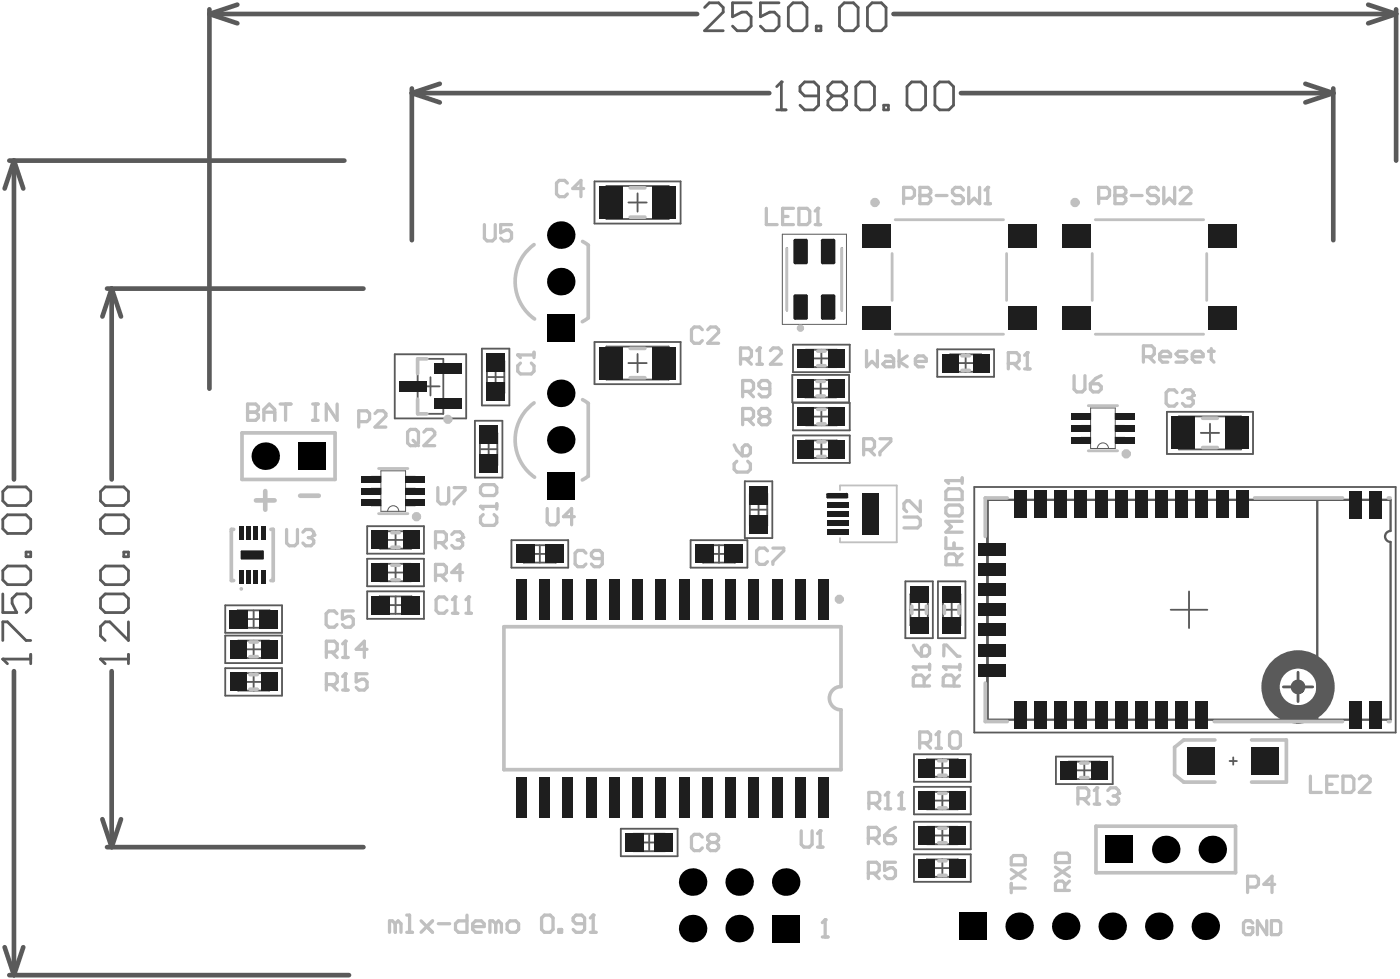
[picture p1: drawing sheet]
<svg xmlns="http://www.w3.org/2000/svg" width="254mm" height="178mm" viewBox="0 0 254 178" stroke-linecap="round" stroke-linejoin="round" font-family="sans-serif">
<g fill="none" stroke="#5a5a5a" stroke-width=".33">
<path d="M108 32.9h15.7v7.7h-15.7zM110.2 33.8h11.3v6h-11.3zM114.2 36.8h3.3M115.8 35.1v3.3M100.2 51.1h3.3M101.9 49.5v3.3M71.7 64.3h13v11.7h-13zM75.9 65.2h4.6v10h-4.6zM76.5 70.2h3.4M78.2 68.5v3.3M86.3 76.4h5v10.3h-5zM87.2 78.7h3.2v5.8h-3.2z"/>
<path d="M87.5 63.3h5v10.3h-5zM88.5 68.5h3.1M88.5 65.6h3.1v5.8h-3.1zM88.8 80v3.2M90 66.9v3.2M100.2 79.9h3.3M101.9 78.2v3.4M108 62.1h15.7v7.7h-15.7zM110.2 62.9h11.3v6h-11.3zM114.2 65.9h3.3M115.8 64.3v3.3M143.9 68.1h10.4v5h-10.4z"/>
<path d="M144.1 62.6h10.3v5h-10.3zM144.1 73.2h10.3v5h-10.3zM144.1 79.1h10.3v5h-10.3zM146.3 69h5.6v3.2h-5.6zM146.4 63.5h5.7v3.2h-5.7zM146.4 74.1h5.7v3.1h-5.7zM146.4 80h5.7v3.2h-5.7zM147.5 70.6h3.2M147.6 75.7h3.2M147.6 65.1h3.2M149.1 69v3.2M149.2 63.5v3.2"/>
<path d="M149.2 74.1v3.1M149.2 80v3.2M170.3 63.4h10.3v5h-10.3zM172.6 64.4h5.7v3.1h-5.7zM173.9 65.9h3.1M175.4 64.4v3.1M212 74.8h15.6v7.6h-15.6zM214.2 75.6h11.3v6h-11.3zM218.2 78.6h3.3M219.8 77v3.3M66.7 95.6h10.3v5h-10.3zM69 96.5h5.7v3.1h-5.7z"/>
<path d="M70.3 98.1h3.1M71.9 96.5v3.1M87.2 81.6h3.2M92.9 98.1h10.3v5h-10.3zM95.2 99h5.8v3.2h-5.8zM98.1 99v3.2M125.5 98.1h10.3v5h-10.3zM127.7 99h5.8v3.2h-5.8zM130.6 99v3.2M135.3 87.4h5v10.3h-5zM136.2 92.6h3.2M136.2 89.7h3.2v5.8h-3.2z"/>
<path d="M137.8 91v3.1M147.6 81.6h3.2M177 88.4h76.6v44.6h-76.6zM40.9 109.9h10.3v5h-10.3zM40.9 115.4h10.3v5h-10.3zM43.2 110.9h5.8v3.1h-5.8zM43.3 116.3h5.6v3.2h-5.6zM44.5 117.9h3.2M44.5 112.4h3.2M46.1 110.9v3.1M46.1 116.3v3.2M66.7 101.5h10.3v5h-10.3z"/>
<path d="M66.7 107.4h10.3v5h-10.3zM69 108.3h5.8v3.2h-5.8zM69 102.4h5.7v3.2h-5.7zM70.3 109.9h3.1M70.3 104h3.1M71.9 102.4v3.2M71.9 108.3v3.2M96.5 100.6h3.2M129 100.6h3.2M164.5 105.6h5v10.3h-5zM165.4 110.7h3.2M165.4 107.9h3.2v5.7h-3.2z"/>
<path d="M167 109.2v3.1M170.4 105.6h5v10.3h-5zM171.3 110.7h3.2M171.3 107.9h3.2v5.7h-3.2zM172.9 109.2v3.1M212.7 110.7h6.7M216 107.4v6.7M40.9 121.3h10.3v5h-10.3zM43.3 122.3h5.6v3.1h-5.6zM44.5 123.8h3.2M46.1 122.3v3.1M166.1 137h10.3v5h-10.3z"/>
<path d="M168.4 137.9h5.6v3.2h-5.6zM169.6 139.5h3.2M171.2 137.9v3.2M191.8 137.4h10.4v5h-10.4zM194.2 138.3h5.6v3.2h-5.6zM195.4 139.9h3.2M197 138.3v3.2M112.8 150.5h10.3v5h-10.3zM115 151.4h5.9v3.2h-5.9zM116.4 153h3.1M117.9 151.4v3.2M166.1 142.9h10.3v5h-10.3z"/>
<path d="M166.1 149.2h10.3v5h-10.3zM166.1 155.2h10.3v5h-10.3zM168.4 143.8h5.6v3.2h-5.6zM168.4 150.2h5.6v3.1h-5.6zM168.4 156.1h5.6v3.1h-5.6zM169.6 157.7h3.2M169.6 151.7h3.2M169.6 145.4h3.2M171.2 143.8v3.2M171.2 150.2v3.1M171.2 156.1v3.1"/>
</g>
<g fill="none" stroke="#5a5a5a" stroke-width=".18">
<path d="M142.1 42.5h11.7v16.4h-11.7zM198.1 79.4h-1.7v1h1.7M198.1 75.1h-1.7v1h1.7M198.1 77.3h-1.7v1h1.7M198.1 74.1h4.5v7.4h-4.5zM202.6 79.4h1.8v1h-1.8M202.6 77.3h1.8v1h-1.8M202.6 75.1h1.8v1h-1.8M69.2 90.8h-1.7v1.1h1.7M69.2 86.5h-1.7v1h1.7M69.2 88.7h-1.7v1h1.7M69.2 85.5h4.5v7.4h-4.5z"/>
<path d="M70.4 92.9a1.01 1.01 0 0 1 1-1.1 1.01 1.01 0 0 1 1.1 1.1M73.7 90.8h1.7v1.1h-1.7M73.7 88.7h1.7v1h-1.7M73.7 86.5h1.7v1h-1.7M199.4 81.5a1.01 1.01 0 0 1 1-1.1 1.01 1.01 0 0 1 1 1.1"/>
</g>
<path d="M143 45.1v11.3M153 45.1v11.3M239.3 90.8v39.9M252.6 96.4v-5.6h-73.2v39.9h73.2v-32.3" fill="none" stroke="#5a5a5a" stroke-width=".42"/>
<g fill="none" stroke="#5a5a5a" stroke-width=".85">
<path d="M38 1.7v68.9M38 2.5l5.1 1.7M38 2.5h88.7M43.1 .9l-5.1 1.6M74.8 16.1v27.5M74.8 16.9l5.1 1.7M74.8 16.9h65M79.9 15.2l-5.1 1.7M162.3 2.5h91.3M174.6 16.9h67.6M237.2 15.2l5 1.7M242.2 16.9l-5 1.7"/>
<path d="M242.2 16.1v27.5M248.6 .9l5 1.6M253.6 1.7v27.5M253.6 2.5l-5 1.7M1.7 29.2h60.9M2.5 29.2l1.7 5M2.5 29.2l-1.7 5M2.5 29.2v57.9M19.4 52.4h46.6M20.3 52.4l1.7 5.1M20.3 52.4v34.7M20.3 52.4l-1.7 5.1"/>
<path d="M2.5 121.9v55.2M20.3 121.9v32M18.6 148.8l1.7 5.1M19.4 153.9h46.6M22 148.8l-1.7 5.1M.8 172l1.7 5.1M1.7 177.1h61.7M4.2 172l-1.7 5.1"/>
</g>
<path d="M.5 119.7h5.1M5.6 118.9v1.6M233.2 124.8h5.3M235.8 122.1v5.3" fill="none" stroke="#5a5a5a" stroke-width=".51"/>
<circle cx=".5" cy="119.7" r=".25" fill="#5a5a5a"/>
<path d="M.5 89.3l.9-.9h3.3l.9 .9v1.7l-.9 .8h-3.3l-.9-.8zM.5 94.3l.9-.8h3.3l.9 .8v1.7l-.9 .9h-3.3l-.9-.9zM.5 119.7l.9 .8M.5 103.6l.9-.8h3.3l.9 .8v1.7l-.9 .9h-3.3l-.9-.9zM.5 107.9v3.3h2.5l-.8-1.6v-.9l.8-.8h1.7l.9 .8v1.7l-.9 .8M.5 116.3v-3.4h.9l3.3 3.4h.9M4.7 100.3h.9v.8h-.9zM18.3 119.7h5M23.3 118.9v1.6" fill="none" stroke="#5a5a5a" stroke-width=".51"/>
<circle cx="18.3" cy="119.7" r=".25" fill="#5a5a5a"/>
<g fill="none" stroke="#5a5a5a" stroke-width=".51">
<path d="M128 1.4l.9-.9h1.6l.9 .9v.8l-3.4 3.4h3.4M136.5 .5h-3.4v2.5l1.7-.8h.8l.9 .8v1.7l-.9 .9h-1.7l-.8-.9M141.1 20h1.7M141.5 .5h-3.3v2.5l1.6-.8h.9l.8 .8v1.7l-.8 .9h-1.7l-.8-.9M142 14.9v5.1M143.2 1.4l.9-.9h1.7l.8 .9v3.3l-.8 .9h-1.7l-.9-.9zM148.3 4.7h.8v.9h-.8zM152.5 1.4l.9-.9h1.7l.8 .9v3.3l-.8 .9h-1.7l-.9-.9zM157.6 1.4l.8-.9h1.7l.9 .9v3.3l-.9 .9h-1.7l-.8-.9zM18.3 89.3l.8-.9h3.4l.8 .9v1.7l-.8 .8h-3.4l-.8-.8zM18.3 94.3l.8-.8h3.4l.8 .8v1.7l-.8 .9h-3.4l-.8-.9zM18.3 119.7l.8 .8"/>
<path d="M18.3 103.6l.8-.8h3.4l.8 .8v1.7l-.8 .9h-3.4l-.8-.9zM18.3 108.7l.8-.8h3.4l.8 .8v1.7l-.8 .8h-3.4l-.8-.8zM22.5 100.3h.8v.8h-.8zM23.3 112.9v3.4l-3.3-3.4h-.9l-.8 .9v1.7l.8 .8"/>
</g>
<circle cx="142" cy="14.9" r=".25" fill="#5a5a5a"/>
<path d="M142 14.9l-.9 .8M148.7 17.4h-2.5l-.9-.8v-.9l.9-.8h1.7l.8 .8v3.4l-.8 .9h-1.7l-.9-.9M151.3 17.4l-.9 .9v.8l.9 .9h1.7l.8-.9v-.8l-.8-.9M151.3 17.4l-.9-.8v-.9l.9-.8h1.7l.8 .8v.9l-.8 .8M151.3 17.4h1.7M156.3 14.9h1.7l.9 .8v3.4l-.9 .9h-1.7l-.8-.9v-3.4zM160.6 19.1h.8v.9h-.8zM164.8 15.7l.8-.8h1.7l.9 .8v3.4l-.9 .9h-1.7l-.8-.9zM169.9 15.7l.8-.8h1.7l.8 .8v3.4l-.8 .9h-1.7l-.8-.9z" fill="none" stroke="#5a5a5a" stroke-width=".51"/>
<path d="M252.6 96.4a1 1 0 0 0-1 1 1 1 0 0 0 1 1" fill="none" stroke="#5a5a5a" stroke-width=".42"/>
<path d="M236.3 125.2a.67 .67 0 0 0-.2-1.1 .67 .67 0 0 0-.9 .7 .67 .67 0 0 0 1 .5" fill="none" stroke="#5a5a5a" stroke-width="1.3"/>
<circle cx="235.8" cy="124.8" r="5" fill="none" stroke="#5a5a5a" stroke-width="3.3"/>
<path d="M223.4 138.2h1.3M224.1 137.5v1.4" fill="none" stroke="#5a5a5a" stroke-width=".33"/>
<g fill="none" stroke="#c0c0c0" stroke-width=".67">
<path d="M114.5 39.4h2.7M114.5 34.1h2.7M106.9 44.6v13.1M44 78.6h16.9v8.5h-16.9zM75.9 72.5v2.7h1.6M77.5 65.2h-1.6v2.6M106.9 73.3v13.2M114.5 68.6h2.7M114.5 63.3h2.7M148.4 69.3h1.4M148.4 71.9h1.4M148.6 74.3h1.3"/>
<path d="M148.6 77h1.3M148.6 66.4h1.3M148.6 63.8h1.3M174.8 67.3h1.3M174.8 64.6h1.3M218.5 76h2.7M42.5 96.1h-.5v9.3h.5M49.2 96.1h.4v9.3h-.4M71.2 96.7h1.3M71.2 99.4h1.3M148.6 82.9h1.3M148.6 80.2h1.3"/>
<path d="M183 90.4h-4v7M218.5 81.3h2.7M227.9 90.4h16M252.2 90.4h.4M45.4 119.3h1.3M45.4 116.6h1.3M71.2 102.6h1.3M71.2 105.3h1.3M165.7 110.1v1.3M168.3 110.1v1.3M171.6 110.1v1.3M174.2 110.1v1.3"/>
<path d="M45.4 125.2h1.3M45.4 122.5h1.3M152.8 124.7v-10.9h-61.3v26h61.3v-10.9M170.5 138.2h1.4M179 124.1v6.9h4M196.3 138.6h1.4M220.6 131h23.3M220.7 134.4h-5.6l-1.7 1.3v5l1.7 1.3h5.6M227.4 134.4h6.3v7.6h-6.3M252.2 131h.4M170.5 156.3h1.4M170.5 159h1.4"/>
<path d="M170.5 150.4h1.4M170.5 153.1h1.4M170.5 144.1h1.4M170.5 140.8h1.4M170.5 146.7h1.4M196.3 141.2h1.4M199.1 150h25.4v8.5h-25.4z"/>
</g>
<path d="M152.6 89v-.8h10.3v10.3h-10.3M152.6 97.7v.7" fill="none" stroke="#c0c0c0" stroke-width=".33"/>
<path d="M143 45.1v11.3M153 45.1v11.3" fill="none" stroke="#c0c0c0" stroke-width=".42"/>
<path d="M162.6 39.9h19.7M199 39.9h19.7M162.1 46v8.6M182.9 46v8.6M198.4 46v8.6M219.2 46v8.6M162.6 60.7h19.7M197.7 73.7h5.3M199 60.7h19.7M68.8 93.3h5.3M68.8 85.1h5.3M197.7 81.9h5.3" fill="none" stroke="#c0c0c0" stroke-width=".51"/>
<path d="M54.5 90h3.4" fill="none" stroke="#c0c0c0" stroke-width=".85"/>
<path d="M88 40.8v2.5l.5 .4h1l.5-.4v-2.5M92.9 40.8h-1.9v1.5l.9-.5h.5l.5 .5v1l-.5 .4h-.9l-.5-.4M149.4 170.2h1M149.9 167v3.2" fill="none" stroke="#c0c0c0" stroke-width=".59"/>
<circle cx="149.9" cy="167" r=".3" fill="#c0c0c0"/>
<path d="M183.2 66h1.5l.5-.5v-1l-.5-.5h-1.5v3M184.2 66l1 1M186.1 67h1M186.6 64v3M183.7 155.8l.4-.4h1.7l.5 .4v1.3h-2.6zM183.7 157.9l2.6 1.7M186.3 157.9l-2.6 1.7M149.9 167l-.5 .6M183.7 160.4v1.7M183.7 161.3h2.6" fill="none" stroke="#c0c0c0" stroke-width=".59"/>
<circle cx="186.6" cy="64" r=".3" fill="#c0c0c0"/>
<path d="M45 73.4v2.9h1.5l.5-.5v-.4l-.5-.5h-1.5M186.6 64l-.5 .5M164.2 93.9h2.5l.5 .5v1l-.5 .5h-2.5M167.2 90.9v2l-2-2h-.5l-.5 .5v1l.5 .5M191.8 155.4l.4-.4h1.7l.4 .4v1.2h-2.5zM191.8 157.5l2.5 1.7M194.3 157.5l-2.5 1.7M193.4 161.7v-1.3l-.4-.4h-.8l-.4 .4v1.3h2.5M194.3 160l-.9 .9" fill="none" stroke="#c0c0c0" stroke-width=".59"/>
<circle cx="45" cy="74.9" r=".3" fill="#c0c0c0"/>
<path d="M45 73.4h1.5l.5 .5v.5l-.5 .5h-1.5M47.9 74.9h2M47.9 76.3v-1.9l1-1 1 1v1.9M50.9 73.4h2M51.9 73.4v2.9M56.8 73.4h1M56.8 76.3h1M57.3 73.4v2.9M61.3 73.4v2.9l-2-2.9v2.9M81.2 108.9l-.5-.5h-1l-.5 .5v2l.5 .5h1l.5-.5M82.2 111.4h1M82.7 108.4v3" fill="none" stroke="#c0c0c0" stroke-width=".59"/>
<circle cx="82.7" cy="108.4" r=".3" fill="#c0c0c0"/>
<path d="M82.7 108.4l-.5 .5M84.7 111.4h.9M85.1 108.4v3" fill="none" stroke="#c0c0c0" stroke-width=".59"/>
<circle cx="85.1" cy="108.4" r=".3" fill="#c0c0c0"/>
<g fill="none" stroke="#c0c0c0" stroke-width=".59">
<path d="M103.1 33.3l-.5-.5h-1l-.5 .5v1.9l.5 .5h1l.5-.5M106 34.2h-1.9l1.4-1.4v2.9M199.6 36h1.5l.5-.5v-1l-.5-.5h-1.5v3M202.6 34v3h1.4l.5-.5v-.5l-.5-.5h-1.4M127.6 59.9l-.5-.5h-1l-.5 .5v2l.5 .4h1l.5-.4M128.6 59.9l.5-.5h1l.5 .5v.5l-2 1.9h2M65.2 76.6h1.5l.4-.5v-1l-.4-.5h-1.5v3M68.1 75.1l.5-.5h1l.5 .5v.5l-2 2h2M134.9 76.2h1.5l.5-.5v-1l-.5-.5h-1.5v2.9M135.9 76.2l1 .9M138.4 75.7l-.5-.5v-.5l.5-.5h1l.5 .5v.5l-.5 .5M138.4 75.7l-.5 .5v.4l.5 .5h1l.5-.5v-.4l-.5-.5"/>
<path d="M138.4 75.7h1M159.9 79.7h1.9v.5l-1.9 1.9v.5M79.5 88.6v2.4l.5 .5h1l.5-.5v-2.4M82.5 88.6h2v.4l-2 2v.5M156.9 81.6h1.5l.5-.4v-1l-.5-.5h-1.5v2.9M157.9 81.6l1 1M79.1 104.5h1.5l.5-.5v-1l-.5-.5h-1.5v3M80.1 104.5l1 1M84.1 104h-2l1.5-1.5v3M85.1 108.4l-.4 .5M106.5 100.5l-.5-.5h-1l-.5 .5v1.9l.5 .5h1l.5-.5M109.4 101.4h-1.5l-.5-.4v-.5l.5-.5h1l.5 .5v1.9l-.5 .5h-1l-.5-.5"/>
<path d="M157.8 158.6h1.4l.5-.5v-1l-.5-.5h-1.4v3M158.7 158.6l1 1M162.7 156.6h-2v1.5l1-.5h.5l.5 .5v1l-.5 .5h-1l-.5-.5"/>
</g>
<circle cx="202.6" cy="35.5" r=".3" fill="#c0c0c0"/>
<g fill="none" stroke="#c0c0c0" stroke-width=".59">
<path d="M202.6 34h1.4l.5 .5v.5l-.5 .5h-1.4M205.5 35.5h2M210.5 34.5l-.5-.5h-1l-.5 .5v.5l.5 .5h1l.5 .5v.5l-.5 .5h-1l-.5-.5M211.4 34v3l1-1 1 1v-3M214.4 34.5l.5-.5h1l.5 .5v.5l-2 2h2M79.1 98.6h1.5l.5-.5v-1l-.5-.5h-1.5v2.9M80.1 98.6l1 .9M82.1 97.1l.5-.5h1l.5 .5v.5M238.1 141v2.9h1.9M241 142.4h1M243 141h-2v2.9h2M244 141h1.5l.5 .5v1.9l-.5 .5h-1.5z"/>
<path d="M247 141.5l.4-.5h1l.5 .5v.4l-1.9 2h1.9"/>
</g>
<path d="M46.5 90.9h3.4M48.2 89.2v3.4" fill="none" stroke="#c0c0c0" stroke-width=".85"/>
<circle cx="84.1" cy="97.6" r=".3" fill="#c0c0c0"/>
<path d="M74.1 78.5l.4-.5h1l.5 .5v2l-.5 .4h-1l-.4-.4zM75 80l1 .9M77 78.5l.5-.5h1l.5 .5v.5l-2 1.9h2M94.1 64.5h2.9M94.6 65.9l-.5 .5v1l.5 .5h1.9l.5-.5v-1l-.5-.5M97 64v1M83.1 98.1h.5M83.6 98.1l.5 .5v.4l-.5 .5h-1l-.5-.5M84.1 97.6l-.5 .5M99.4 92.4v2.4l.5 .5h1l.5-.5v-2.4M104.3 93.8h-1.9l1.5-1.4v2.9" fill="none" stroke="#c0c0c0" stroke-width=".59"/>
<circle cx="94.1" cy="64.5" r=".3" fill="#c0c0c0"/>
<g fill="none" stroke="#c0c0c0" stroke-width=".59">
<path d="M94.1 64.5l.5 .5M134.5 65.2h1.5l.5-.5v-1l-.5-.5h-1.5v3M135.5 65.2l1 1M137.5 66.2h1M138 63.2v3M133.4 80.8l.5 1 1 1M133.9 83.8l-.5 .5v.9l.5 .5h1.9l.5-.5v-.9l-.5-.5M134.9 81.3l.4-.5h.5l.5 .5v1l-.5 .5h-.9zM140.4 99.5h2v.5l-2 2v.5M139.4 100l-.5-.5h-.9l-.5 .5v2l.5 .5h.9l.5-.5M127.6 152l-.5-.5h-1l-.5 .5v2l.5 .5h1l.5-.5M129.1 153l-.5-.5v-.5l.5-.5h1l.5 .5v.5l-.5 .5"/>
<path d="M129.1 153l-.5 .5v.5l.5 .5h1l.5-.5v-.5l-.5-.5M129.1 153h1"/>
</g>
<circle cx="138" cy="63.2" r=".3" fill="#c0c0c0"/>
<path d="M138 63.2l-.5 .5M140 63.7l.5-.5h.9l.5 .5v.5l-1.9 2h1.9M145.6 150.9v2.5l.5 .4h.9l.5-.4v-2.5M148.5 153.8h1M149 150.9v2.9" fill="none" stroke="#c0c0c0" stroke-width=".59"/>
<circle cx="149" cy="150.9" r=".3" fill="#c0c0c0"/>
<path d="M149 150.9l-.5 .5M157.9 145.9h1.4l.5-.5v-1l-.5-.5h-1.4v3M158.8 145.9l1 1M160.8 146.9h1M161.3 143.9v3" fill="none" stroke="#c0c0c0" stroke-width=".59"/>
<circle cx="161.3" cy="143.9" r=".3" fill="#c0c0c0"/>
<path d="M161.3 143.9l-.5 .5M163.3 146.9h1M163.8 143.9v3" fill="none" stroke="#c0c0c0" stroke-width=".59"/>
<circle cx="163.8" cy="143.9" r=".3" fill="#c0c0c0"/>
<path d="M157.4 63.7v2.9l1-1 1 1v-2.9M160.9 64.6h1l.5 .5v1.5h-1.5l-.5-.5 .5-.5h1.5M163.3 63.7v2.9M164.8 64.6l-1.5 1 1.5 1M166.3 65.6h2v-.5l-.5-.5h-1l-.5 .5v1l.5 .5h1M213.8 71.3l-.5-.5h-.9l-.5 .5v2l.5 .5h.9l.5-.5M214.8 71.3l.5-.5h1l.5 .5v.5M163.8 143.9l-.5 .5" fill="none" stroke="#c0c0c0" stroke-width=".59"/>
<circle cx="216.8" cy="71.8" r=".3" fill="#c0c0c0"/>
<g fill="none" stroke="#c0c0c0" stroke-width=".59">
<path d="M207.7 64.8h1.5l.5-.5v-1l-.5-.5h-1.5v3M208.7 64.8l1 1M210.7 64.8h2v-.5l-.5-.5h-1l-.5 .5v1l.5 .5h1M215.6 63.8h-1.5l-.4 .5 .4 .5h1l.5 .5-.5 .5h-1.4M215.8 72.3h.5M216.3 72.3l.5 .5v.5l-.5 .5h-1l-.5-.5M216.6 64.8h2v-.5l-.5-.5h-1l-.5 .5v1l.5 .5h1M216.8 71.8l-.5 .5M219.6 63.8h1M220.1 63.3v2l.5 .5M52.1 96.2v2.4l.5 .5h.9l.5-.5v-2.4M55 96.7l.5-.5h1l.5 .5v.4"/>
<path d="M226.7 161.1h1.4l.5-.5v-1l-.5-.5h-1.4v3M231.6 160.6h-2l1.5-1.5v3"/>
</g>
<circle cx="57" cy="97.1" r=".3" fill="#c0c0c0"/>
<g fill="none" stroke="#c0c0c0" stroke-width=".59">
<path d="M134.9 71.1h1.5l.5-.5v-1l-.5-.5h-1.5v3M135.9 71.1l1 1M139.9 70.6h-1.5l-.5-.5v-.5l.5-.5h1l.5 .5v2l-.5 .5h-1l-.5-.5M56 97.6h.5M56.5 97.6l.5 .5v.5l-.5 .5h-1l-.5-.5M57 97.1l-.5 .5M165.9 121.1h3M167.9 124.6v-1.5l-.5-.5h-1l-.5 .5v1.5h3M168.9 122.6l-1 1M168.9 120.6v1M157.8 152.2h1.4l.5-.5v-.9l-.5-.5h-1.4v2.9M158.7 152.2l1 1"/>
<path d="M160.7 151.7h1.5l.5 .5v.5l-.5 .5h-1l-.5-.5zM162.7 150.3l-1 .5-1 .9"/>
</g>
<circle cx="165.9" cy="121.1" r=".3" fill="#c0c0c0"/>
<path d="M165.9 117.2l.5 1 1 1M167.9 117.2h.5l.5 .5v1l-.5 .5h-1v-1.5zM59.3 124.3h1.5l.5-.5v-.9l-.5-.5h-1.5v2.9M60.3 124.3l1 1M62.2 125.3h1M62.7 122.4v2.9M165.9 121.1l.5 .5" fill="none" stroke="#c0c0c0" stroke-width=".59"/>
<circle cx="62.7" cy="122.4" r=".3" fill="#c0c0c0"/>
<path d="M62.7 122.4l-.5 .5M66.7 122.4h-2v1.4l1-.4h.5l.5 .4v1l-.5 .5h-1l-.5-.5M195.8 145h1.5l.5-.4v-1l-.5-.5h-1.5v2.9M196.8 145l1 1M198.8 146h1M199.3 143.1v2.9" fill="none" stroke="#c0c0c0" stroke-width=".59"/>
<circle cx="199.3" cy="143.1" r=".3" fill="#c0c0c0"/>
<path d="M199.3 143.1l-.5 .5M201.3 143.6l.5-.5h.9l.5 .5v.5" fill="none" stroke="#c0c0c0" stroke-width=".59"/>
<circle cx="203.2" cy="144.1" r=".3" fill="#c0c0c0"/>
<path d="M164.2 36h1.4l.5-.5v-1l-.5-.5h-1.4v3M167.1 34v3h1.5l.5-.5v-.5l-.5-.5h-1.5M195.1 68.2v2.5l.5 .5h1l.5-.5v-2.5M198.1 69.7h1.5l.5 .5v.5l-.5 .5h-1l-.5-.5zM200.1 68.2l-1 .5-1 1M202.2 144.6h.5M202.7 144.6l.5 .4v.5l-.5 .5h-.9l-.5-.5M203.2 144.1l-.5 .5" fill="none" stroke="#c0c0c0" stroke-width=".59"/>
<circle cx="167.1" cy="35.5" r=".3" fill="#c0c0c0"/>
<path d="M167.1 34h1.5l.5 .5v.5l-.5 .5h-1.5M170.1 35.5h2M175 34.5l-.5-.5h-1l-.5 .5v.5l.5 .5h1l.5 .5v.5l-.5 .5h-1l-.5-.5M176 34v3l1-1 1 1v-3M179 37h.9M179.5 34v3" fill="none" stroke="#c0c0c0" stroke-width=".59"/>
<circle cx="179.5" cy="34" r=".3" fill="#c0c0c0"/>
<path d="M179.5 34l-.5 .5M59.3 118.4h1.5l.5-.5v-1l-.5-.5h-1.5v3M60.3 118.4l1 1M62.2 119.4h1M62.7 116.4v3" fill="none" stroke="#c0c0c0" stroke-width=".59"/>
<circle cx="62.7" cy="116.4" r=".3" fill="#c0c0c0"/>
<path d="M61.2 111.4l-.5-.4h-1l-.4 .4v2l.4 .5h1l.5-.5M62.7 116.4l-.5 .5M64.2 111h-2v1.4l1-.5h.5l.5 .5v1l-.5 .5h-1l-.5-.5M66.7 117.9h-2l1.5-1.5v3M167.1 134.9h1.5l.5-.5v-1l-.5-.5h-1.5v3M168.1 134.9l1 1M170 135.9h1M170.5 132.9v3" fill="none" stroke="#c0c0c0" stroke-width=".59"/>
<circle cx="170.5" cy="132.9" r=".3" fill="#c0c0c0"/>
<path d="M139.2 37.8v3h2M142.2 39.3h1M144.2 37.8h-2v3h2M145.1 37.8h1.5l.5 .5v2l-.5 .5h-1.5zM148.6 37.8v3M148.1 40.8h1M170.5 132.9l-.5 .5M172.5 133.4l.5-.5h1l.5 .5v2l-.5 .5h-1l-.5-.5z" fill="none" stroke="#c0c0c0" stroke-width=".59"/>
<circle cx="148.6" cy="37.8" r=".3" fill="#c0c0c0"/>
<path d="M148.6 37.8l-.5 .5M87.3 92h3M87.8 93.4l-.5 .5v1l.5 .5h2l.5-.5v-1l-.5-.5M90.3 91.5v1M227.6 167.6l-.4-.4h-.9l-.4 .4v1.7l.4 .4h.9l.4-.4v-.8h-.8M230.1 167.2v2.5l-1.6-2.5v2.5M231 167.2h1.3l.4 .4v1.7l-.4 .4h-1.3z" fill="none" stroke="#c0c0c0" stroke-width=".59"/>
<circle cx="87.3" cy="92" r=".3" fill="#c0c0c0"/>
<path d="M87.3 92l.5 .5M87.8 88h2l.5 .5v1l-.5 .5h-2l-.5-.5v-1zM171.4 121.1l3 .1M173.3 124.6v-1.5l-.4-.5h-1l-.5 .5-.1 1.5h3M174.3 122.6l-1 1M174.4 120.7v1" fill="none" stroke="#c0c0c0" stroke-width=".59"/>
<circle cx="171.4" cy="121.1" r=".3" fill="#c0c0c0"/>
<path d="M171.8 89.3l.5-.5h2l.5 .5v1.4h-3zM171.8 92.2l.5-.5h2l.5 .5v1l-.5 .5h-2l-.5-.5zM171.8 97.6v2h3M171.8 87.3h3M173.3 98.6v1M174.8 94.7h-3l1 1-1 1h3M174.8 86.8v1M171.5 119.1v-1.9h.5l1.9 2h.5M173.8 102.6v-1.5l-.5-.5h-1l-.5 .5v1.5h3M174.8 100.6l-1 1M171.4 121.1l.5 .5" fill="none" stroke="#c0c0c0" stroke-width=".59"/>
<circle cx="171.8" cy="87.3" r=".3" fill="#c0c0c0"/>
<g fill="none" stroke="#c0c0c0" stroke-width=".59">
<path d="M171.8 87.3l.5 .5M71.8 167.8l-.5-.6h-.5v2.1M71.8 167.8v1.5M71.8 167.8l.5-.6 .6 .6v1.5M73.9 169.3h1M73.9 166.2h.5v3.1M76.5 167.2l2.1 2.1M78.6 167.2l-2.1 2.1M79.6 167.8h2.1M84.8 166.2v3.1h-1.5l-.5-.5v-1l.5-.6h1.5M85.9 168.3h2.1v-.5l-.6-.6h-1l-.5 .6v1l.5 .5h1M90.1 167.8l-.6-.6h-.5v2.1"/>
<path d="M90.1 167.8v1.5M90.1 167.8l.5-.6 .5 .6v1.5M92.1 167.8l.6-.6h1l.5 .6v1l-.5 .5h-1l-.6-.5zM98.9 166.2h1.1l.5 .5v2.1l-.5 .5h-1.1l-.5-.5v-2.1zM101.5 168.8h.5v.5h-.5zM106.2 167.8h-1.6l-.5-.6v-.5l.5-.5h1.1l.5 .5v2.1l-.5 .5h-1.1l-.5-.5M107.3 169.3h1M107.8 166.2v3.1"/>
</g>
<circle cx="107.8" cy="166.2" r=".3" fill="#c0c0c0"/>
<path d="M107.8 166.2l-.5 .5" fill="none" stroke="#c0c0c0" stroke-width=".59"/>
<circle cx="43.8" cy="106.9" r=".17" fill="none" stroke="#c0c0c0" stroke-width=".33"/>
<g fill="none" stroke="#c0c0c0" stroke-width=".85">
<circle cx="159" cy="36.8" r=".42"/>
<circle cx="195.3" cy="36.8" r=".42"/>
<circle cx="75.7" cy="93.8" r=".42"/>
<circle cx="204.6" cy="82.4" r=".42"/>
</g>
<g fill="none" stroke="#c0c0c0" stroke-width=".83">
<circle cx="81.4" cy="76.2" r=".42"/>
<circle cx="152.5" cy="108.8" r=".42"/>
</g>
<g fill="none" stroke="#c0c0c0" stroke-width=".67">
<path d="M97 44.4a8.3 8.3 0 0 0 .1 13.5M105.8 43.8l1.1 .7M106.9 57.7l-1.1 .7M97 73.2a8.3 8.3 0 0 0 .1 13.5M105.8 72.6l1.1 .7M106.9 86.5l-1.1 .7M152.8 124.7a2.11 2.11 0 0 0-2.1 2.1 2.11 2.11 0 0 0 2.1 2.1"/>
<circle cx="145.4" cy="59.6" r=".33"/>
</g>
<g fill="#000">
<path d="M99.4 57.1h5v5h-5z" fill-rule="evenodd"/>
<path d="M54.2 80.4h4.9v4.9h-4.9z" fill-rule="evenodd"/>
<path d="M99.4 85.8h5v5h-5z" fill-rule="evenodd"/>
<path d="M200.8 151.8h5v5h-5z" fill-rule="evenodd"/>
<path d="M140.3 166.2h4.9v4.9h-4.9z" fill-rule="evenodd"/>
<path d="M174.2 165.7h5v5h-5z" fill-rule="evenodd"/>
</g>
<g fill="#000">
<circle cx="101.9" cy="51.1" r="2.5"/>
<circle cx="101.9" cy="42.7" r="2.5"/>
<circle cx="101.9" cy="71.4" r="2.5"/>
<circle cx="101.9" cy="79.9" r="2.5"/>
<circle cx="48.2" cy="82.8" r="2.5"/>
<circle cx="158.1" cy="90.9" r=".92"/>
<circle cx="158.1" cy="95.9" r=".92"/>
<circle cx="211.8" cy="154.3" r="2.5"/>
<circle cx="220.3" cy="154.3" r="2.5"/>
<circle cx="125.8" cy="168.6" r="2.5"/>
<circle cx="125.8" cy="160.2" r="2.5"/>
<circle cx="134.3" cy="168.6" r="2.5"/>
<circle cx="134.3" cy="160.2" r="2.5"/>
<circle cx="142.7" cy="160.2" r="2.5"/>
<circle cx="185.2" cy="168.2" r="2.5"/>
<circle cx="193.6" cy="168.2" r="2.5"/>
<circle cx="202.1" cy="168.2" r="2.5"/>
<circle cx="210.5" cy="168.2" r="2.5"/>
<circle cx="219" cy="168.2" r="2.5"/>
</g>
<g fill="#1e1e1e">
<path d="M41.8 122.2h2.9v3.3h-2.9z" fill-rule="evenodd"/>
<path d="M44.8 95.6h.8v2.4h-.8z" fill-rule="evenodd"/>
<path d="M43.5 95.6h.7v2.4h-.7z" fill-rule="evenodd"/>
<path d="M47.4 122.2h3v3.3h-3z" fill-rule="evenodd"/>
<path d="M47.5 95.6h.7v2.4h-.7z" fill-rule="evenodd"/>
<path d="M67.5 108.2h3.4v3.4h-3.4z" fill-rule="evenodd"/>
<path d="M67.5 102.3h3v3.3h-3z" fill-rule="evenodd"/>
<path d="M73.7 86.4h3.6v1.2h-3.6z" fill-rule="evenodd"/>
<path d="M73.7 88.6h3.6v1.2h-3.6z" fill-rule="evenodd"/>
<path d="M73.7 90.8h3.6v1.1h-3.6z" fill-rule="evenodd"/>
<path d="M136.2 93.6h3.3v3.3h-3.3z" fill-rule="evenodd"/>
<path d="M136.2 88.2h3.3v3.4h-3.3z" fill-rule="evenodd"/>
<path d="M144.1 53.8l.4-.3h2l.3 .3v4l-.3 .3h-2l-.4-.3z" fill-rule="evenodd"/>
<path d="M150.2 96.2h4v1h-4z" fill-rule="evenodd"/>
<path d="M150.2 94.5h4v1h-4z" fill-rule="evenodd"/>
<path d="M150.2 91.2h4v1h-4z" fill-rule="evenodd"/>
<path d="M150.4 89.5h3.5l.2 .3v.5l-.2 .2h-3.5l-.3-.2v-.5z" fill-rule="evenodd"/>
<path d="M150.6 79.9h3v3.3h-3z" fill-rule="evenodd"/>
<path d="M150.6 74h3v3.3h-3z" fill-rule="evenodd"/>
<path d="M149.5 53.5h1.9l.4 .3v4l-.4 .3h-1.9l-.4-.3v-4z" fill-rule="evenodd"/>
<path d="M184.2 127.4h2.4v5h-2.4z" fill-rule="evenodd"/>
<path d="M183.1 40.7h5.2v4.3h-5.2z" fill-rule="evenodd"/>
<path d="M191.6 127.4h2.3v5h-2.3z" fill-rule="evenodd"/>
<path d="M198.9 127.4h2.3v5h-2.3z" fill-rule="evenodd"/>
<path d="M202.5 127.4h2.4v5h-2.4z" fill-rule="evenodd"/>
<path d="M202.6 79.3h3.6v1.2h-3.6z" fill-rule="evenodd"/>
<path d="M202.6 75h3.6v1.2h-3.6z" fill-rule="evenodd"/>
<path d="M202.6 77.2h3.6v1.2h-3.6z" fill-rule="evenodd"/>
<path d="M209.9 127.4h2.3v5h-2.3z" fill-rule="evenodd"/>
<path d="M217.2 127.4h2.3v5h-2.3z" fill-rule="evenodd"/>
<path d="M245.1 127.4h2.4v5h-2.4z" fill-rule="evenodd"/>
<path d="M43.5 103.6h.7v2.4h-.7z" fill-rule="evenodd"/>
<path d="M44.8 103.6h.8v2.4h-.8z" fill-rule="evenodd"/>
<path d="M41.8 110.8h3.3v3.3h-3.3z" fill-rule="evenodd"/>
<path d="M41.8 116.3h2.9v3.3h-2.9z" fill-rule="evenodd"/>
<path d="M47.5 103.6h.7v2.4h-.7z" fill-rule="evenodd"/>
<path d="M47.1 110.8h3.3v3.3h-3.3z" fill-rule="evenodd"/>
<path d="M47.4 116.3h3v3.3h-3z" fill-rule="evenodd"/>
<path d="M67.5 96.4h3v3.3h-3z" fill-rule="evenodd"/>
<path d="M88.4 69.5h3.3v3.3h-3.3z" fill-rule="evenodd"/>
<path d="M88.4 64.1h3.3v3.4h-3.3z" fill-rule="evenodd"/>
<path d="M97.9 141.1h2v7.3h-2z" fill-rule="evenodd"/>
<path d="M97.9 105.2h2v7.3h-2z" fill-rule="evenodd"/>
<path d="M102.2 141.1h1.9v7.3h-1.9z" fill-rule="evenodd"/>
<path d="M102.2 105.2h1.9v7.3h-1.9z" fill-rule="evenodd"/>
<path d="M110.6 141.1h2v7.3h-2z" fill-rule="evenodd"/>
<path d="M110.6 105.2h2v7.3h-2z" fill-rule="evenodd"/>
<path d="M108.8 33.8h4.4v6h-4.4z" fill-rule="evenodd"/>
<path d="M114.8 141.1h2v7.3h-2z" fill-rule="evenodd"/>
<path d="M114.8 105.2h2v7.3h-2z" fill-rule="evenodd"/>
<path d="M123.3 141.1h2v7.3h-2z" fill-rule="evenodd"/>
<path d="M123.3 105.2h2v7.3h-2z" fill-rule="evenodd"/>
<path d="M131.7 141.1h2v7.3h-2z" fill-rule="evenodd"/>
<path d="M131.7 105.2h2v7.3h-2z" fill-rule="evenodd"/>
<path d="M136 141.1h2v7.3h-2z" fill-rule="evenodd"/>
<path d="M136 105.2h2v7.3h-2z" fill-rule="evenodd"/>
<path d="M144.4 141.1h2v7.3h-2z" fill-rule="evenodd"/>
<path d="M144.4 105.2h2v7.3h-2z" fill-rule="evenodd"/>
<path d="M144.1 43.7l.4-.3h2l.3 .3v4l-.3 .3h-2l-.4-.3z" fill-rule="evenodd"/>
<path d="M148.7 141.1h2v7.3h-2z" fill-rule="evenodd"/>
<path d="M148.7 105.2h2v7.3h-2z" fill-rule="evenodd"/>
<path d="M150.2 92.8h4v1h-4z" fill-rule="evenodd"/>
<path d="M150.6 63.4h3v3.4h-3z" fill-rule="evenodd"/>
<path d="M149.5 43.4h1.9l.4 .3v4l-.4 .3h-1.9l-.4-.3v-4z" fill-rule="evenodd"/>
<path d="M171.2 106.4h3.4v3h-3.4z" fill-rule="evenodd"/>
<path d="M171.2 112.1h3.4v3h-3.4z" fill-rule="evenodd"/>
<path d="M171.1 64.3h3v3.3h-3z" fill-rule="evenodd"/>
<path d="M176.8 64.3h3v3.3h-3z" fill-rule="evenodd"/>
<path d="M184.2 89.1h2.4v5h-2.4z" fill-rule="evenodd"/>
<path d="M183.1 55.6h5.2v4.3h-5.2z" fill-rule="evenodd"/>
<path d="M191.6 89.1h2.3v5h-2.3z" fill-rule="evenodd"/>
<path d="M198.3 138.2h3v3.4h-3z" fill-rule="evenodd"/>
<path d="M198.9 89.1h2.3v5h-2.3z" fill-rule="evenodd"/>
<path d="M202.5 89.1h2.4v5h-2.4z" fill-rule="evenodd"/>
<path d="M209.9 89.1h2.3v5h-2.3z" fill-rule="evenodd"/>
<path d="M217.2 89.1h2.3v5h-2.3z" fill-rule="evenodd"/>
<path d="M224.5 89.1h2.3v5h-2.3z" fill-rule="evenodd"/>
<path d="M245.1 89.1h2.4v5h-2.4z" fill-rule="evenodd"/>
<path d="M108.8 62.9h4.4v6h-4.4z" fill-rule="evenodd"/>
<path d="M150.4 68.9h3v3.4h-3z" fill-rule="evenodd"/>
<path d="M156.6 89.6h3v7.6h-3z" fill-rule="evenodd"/>
<path d="M43.7 100.2l.2-.2h3.8l.3 .2v1.2l-.3 .2h-3.8l-.2-.2z" fill-rule="evenodd"/>
<path d="M46.1 95.6h.8v2.4h-.8z" fill-rule="evenodd"/>
<path d="M72.9 108.2h3.3v3.4h-3.3z" fill-rule="evenodd"/>
<path d="M73.2 102.3h3v3.3h-3z" fill-rule="evenodd"/>
<path d="M65.6 90.8h3.6v1.1h-3.6z" fill-rule="evenodd"/>
<path d="M65.6 88.6h3.6v1.2h-3.6z" fill-rule="evenodd"/>
<path d="M65.6 86.4h3.6v1.2h-3.6z" fill-rule="evenodd"/>
<path d="M72.5 69.2h5v2h-5z" fill-rule="evenodd"/>
<path d="M78.9 66h5v2h-5z" fill-rule="evenodd"/>
<path d="M166.9 156h3v3.3h-3z" fill-rule="evenodd"/>
<path d="M156.7 40.7h5.1v4.3h-5.1z" fill-rule="evenodd"/>
<path d="M172.5 156h3v3.3h-3z" fill-rule="evenodd"/>
<path d="M187.9 127.4h2.3v5h-2.3z" fill-rule="evenodd"/>
<path d="M195.2 127.4h2.3v5h-2.3z" fill-rule="evenodd"/>
<path d="M177.7 120.6h5v2.3h-5z" fill-rule="evenodd"/>
<path d="M177.7 113.2h5v2.4h-5z" fill-rule="evenodd"/>
<path d="M177.7 116.9h5v2.3h-5z" fill-rule="evenodd"/>
<path d="M177.7 109.6h5v2.3h-5z" fill-rule="evenodd"/>
<path d="M177.7 102.3h5v2.3h-5z" fill-rule="evenodd"/>
<path d="M194.5 79.3h3.6v1.2h-3.6z" fill-rule="evenodd"/>
<path d="M194.5 77.2h3.6v1.2h-3.6z" fill-rule="evenodd"/>
<path d="M194.5 75h3.6v1.2h-3.6z" fill-rule="evenodd"/>
<path d="M193 40.7h5.2v4.3h-5.2z" fill-rule="evenodd"/>
<path d="M206.2 127.4h2.3v5h-2.3z" fill-rule="evenodd"/>
<path d="M213.5 127.4h2.4v5h-2.4z" fill-rule="evenodd"/>
<path d="M219.5 40.7h5.1v4.3h-5.1z" fill-rule="evenodd"/>
<path d="M248.8 127.4h2.3v5h-2.3z" fill-rule="evenodd"/>
<path d="M46.1 103.6h.8v2.4h-.8z" fill-rule="evenodd"/>
<path d="M73.2 96.4h3v3.3h-3z" fill-rule="evenodd"/>
<path d="M78.9 72.3h5v2h-5z" fill-rule="evenodd"/>
<path d="M113.6 151.3h3.3v3.4h-3.3z" fill-rule="evenodd"/>
<path d="M106.4 141.1h2v7.3h-2z" fill-rule="evenodd"/>
<path d="M93.7 141.1h2v7.3h-2z" fill-rule="evenodd"/>
<path d="M106.4 105.2h2v7.3h-2z" fill-rule="evenodd"/>
<path d="M93.7 105.2h2v7.3h-2z" fill-rule="evenodd"/>
<path d="M99.1 98.9h3.3v3.4h-3.3z" fill-rule="evenodd"/>
<path d="M93.7 98.9h3.4v3.4h-3.4z" fill-rule="evenodd"/>
<path d="M118.9 151.3h3.4v3.4h-3.4z" fill-rule="evenodd"/>
<path d="M140.2 141.1h2v7.3h-2z" fill-rule="evenodd"/>
<path d="M127.5 141.1h2v7.3h-2z" fill-rule="evenodd"/>
<path d="M119.1 141.1h2v7.3h-2z" fill-rule="evenodd"/>
<path d="M140.2 105.2h2v7.3h-2z" fill-rule="evenodd"/>
<path d="M127.5 105.2h2v7.3h-2z" fill-rule="evenodd"/>
<path d="M119.1 105.2h2v7.3h-2z" fill-rule="evenodd"/>
<path d="M131.6 98.9h3.4v3.4h-3.4z" fill-rule="evenodd"/>
<path d="M126.3 98.9h3.3v3.4h-3.3z" fill-rule="evenodd"/>
<path d="M118.5 33.8h4.3v6h-4.3z" fill-rule="evenodd"/>
<path d="M166.9 143.7h3v3.4h-3z" fill-rule="evenodd"/>
<path d="M166.9 137.8h3v3.3h-3z" fill-rule="evenodd"/>
<path d="M165.3 106.4h3.3v3h-3.3z" fill-rule="evenodd"/>
<path d="M165.3 112.1h3.3v3h-3.3z" fill-rule="evenodd"/>
<path d="M156.7 55.6h5.1v4.3h-5.1z" fill-rule="evenodd"/>
<path d="M192.7 138.2h3v3.4h-3z" fill-rule="evenodd"/>
<path d="M172.5 143.7h3v3.4h-3z" fill-rule="evenodd"/>
<path d="M172.5 137.8h3v3.3h-3z" fill-rule="evenodd"/>
<path d="M177.7 98.6h5v2.3h-5z" fill-rule="evenodd"/>
<path d="M177.7 105.9h5v2.3h-5z" fill-rule="evenodd"/>
<path d="M195.2 89.1h2.3v5h-2.3z" fill-rule="evenodd"/>
<path d="M187.9 89.1h2.3v5h-2.3z" fill-rule="evenodd"/>
<path d="M193 55.6h5.2v4.3h-5.2z" fill-rule="evenodd"/>
<path d="M215.7 135.7h5v5h-5z" fill-rule="evenodd"/>
<path d="M220.8 89.1h2.4v5h-2.4z" fill-rule="evenodd"/>
<path d="M213.5 89.1h2.4v5h-2.4z" fill-rule="evenodd"/>
<path d="M206.2 89.1h2.3v5h-2.3z" fill-rule="evenodd"/>
<path d="M212.8 75.6h4.4v6h-4.4z" fill-rule="evenodd"/>
<path d="M219.5 55.6h5.1v4.3h-5.1z" fill-rule="evenodd"/>
<path d="M227.4 135.7h5v5h-5z" fill-rule="evenodd"/>
<path d="M248.8 89.1h2.3v5h-2.3z" fill-rule="evenodd"/>
<path d="M118.5 62.9h4.3v6h-4.3z" fill-rule="evenodd"/>
<path d="M166.9 150.1h3v3.3h-3z" fill-rule="evenodd"/>
<path d="M172.5 150.1h3v3.3h-3z" fill-rule="evenodd"/>
<path d="M144.9 79.9h3v3.3h-3z" fill-rule="evenodd"/>
<path d="M144.9 74h3v3.3h-3z" fill-rule="evenodd"/>
<path d="M87.1 77.3h3.3v3.3h-3.3z" fill-rule="evenodd"/>
<path d="M87.1 82.6h3.3v3.3h-3.3z" fill-rule="evenodd"/>
<path d="M144.9 63.4h3v3.4h-3z" fill-rule="evenodd"/>
<path d="M222.5 75.6h4.3v6h-4.3z" fill-rule="evenodd"/>
<path d="M144.8 68.9h3v3.4h-3z" fill-rule="evenodd"/>
</g>
<g fill="#1e1e1e">
<path d="M144.1 53.8h.4zM144.2 53.6l.3-.1v.3h-.4z"/>
<path d="M144.5 57.8v.3zM144.1 57.8h.4v.3z"/>
<path d="M146.5 57.8h.3zM146.5 57.8h.3l-.1 .1-.2 .2z"/>
<path d="M146.5 53.5v.3zM146.5 53.5l.3 .3h-.3z"/>
<path d="M150.1 89.8h.3zM150.2 89.6l.2-.1v.3h-.3z"/>
<path d="M150.4 90.3v.2zM150.1 90.3h.3v.2z"/>
<path d="M153.9 90.3h.2zM153.9 90.3h.2l-.2 .2z"/>
<path d="M153.9 89.5v.3zM153.9 89.5l.2 .3h-.2z"/>
<path d="M149.1 53.8h.4zM149.2 53.6l.3-.1v.3h-.4z"/>
<path d="M149.5 57.8v.3zM149.1 57.8h.4v.3z"/>
<path d="M151.4 57.8h.4zM151.4 57.8h.4l-.1 .1-.3 .2z"/>
<path d="M151.4 53.5v.3zM151.4 53.5l.4 .3h-.4z"/>
<path d="M146.5 47.7h.3zM146.5 47.7h.3l-.1 .1-.2 .2z"/>
<path d="M146.5 43.4v.3zM146.5 43.4l.3 .3h-.3z"/>
<path d="M144.1 43.7h.4zM144.2 43.5l.3-.1v.3h-.4z"/>
<path d="M144.5 47.7v.3zM144.1 47.7h.4v.3z"/>
<path d="M151.4 47.7h.4zM151.4 47.7h.4l-.1 .1-.3 .2z"/>
<path d="M151.4 43.4v.3zM151.4 43.4l.4 .3h-.4z"/>
<path d="M149.1 43.7h.4zM149.2 43.5l.3-.1v.3h-.4z"/>
<path d="M149.5 47.7v.3zM149.1 47.7h.4v.3z"/>
<path d="M47.7 100v.2zM47.7 100l.2 .2h-.2z"/>
<path d="M43.7 100.2h.2zM43.8 100h.1v.2h-.2z"/>
<path d="M43.9 101.4v.2zM43.7 101.4h.2v.2z"/>
<path d="M47.7 101.4h.3zM47.7 101.4h.2l-.2 .2z"/>
</g>
</svg>
